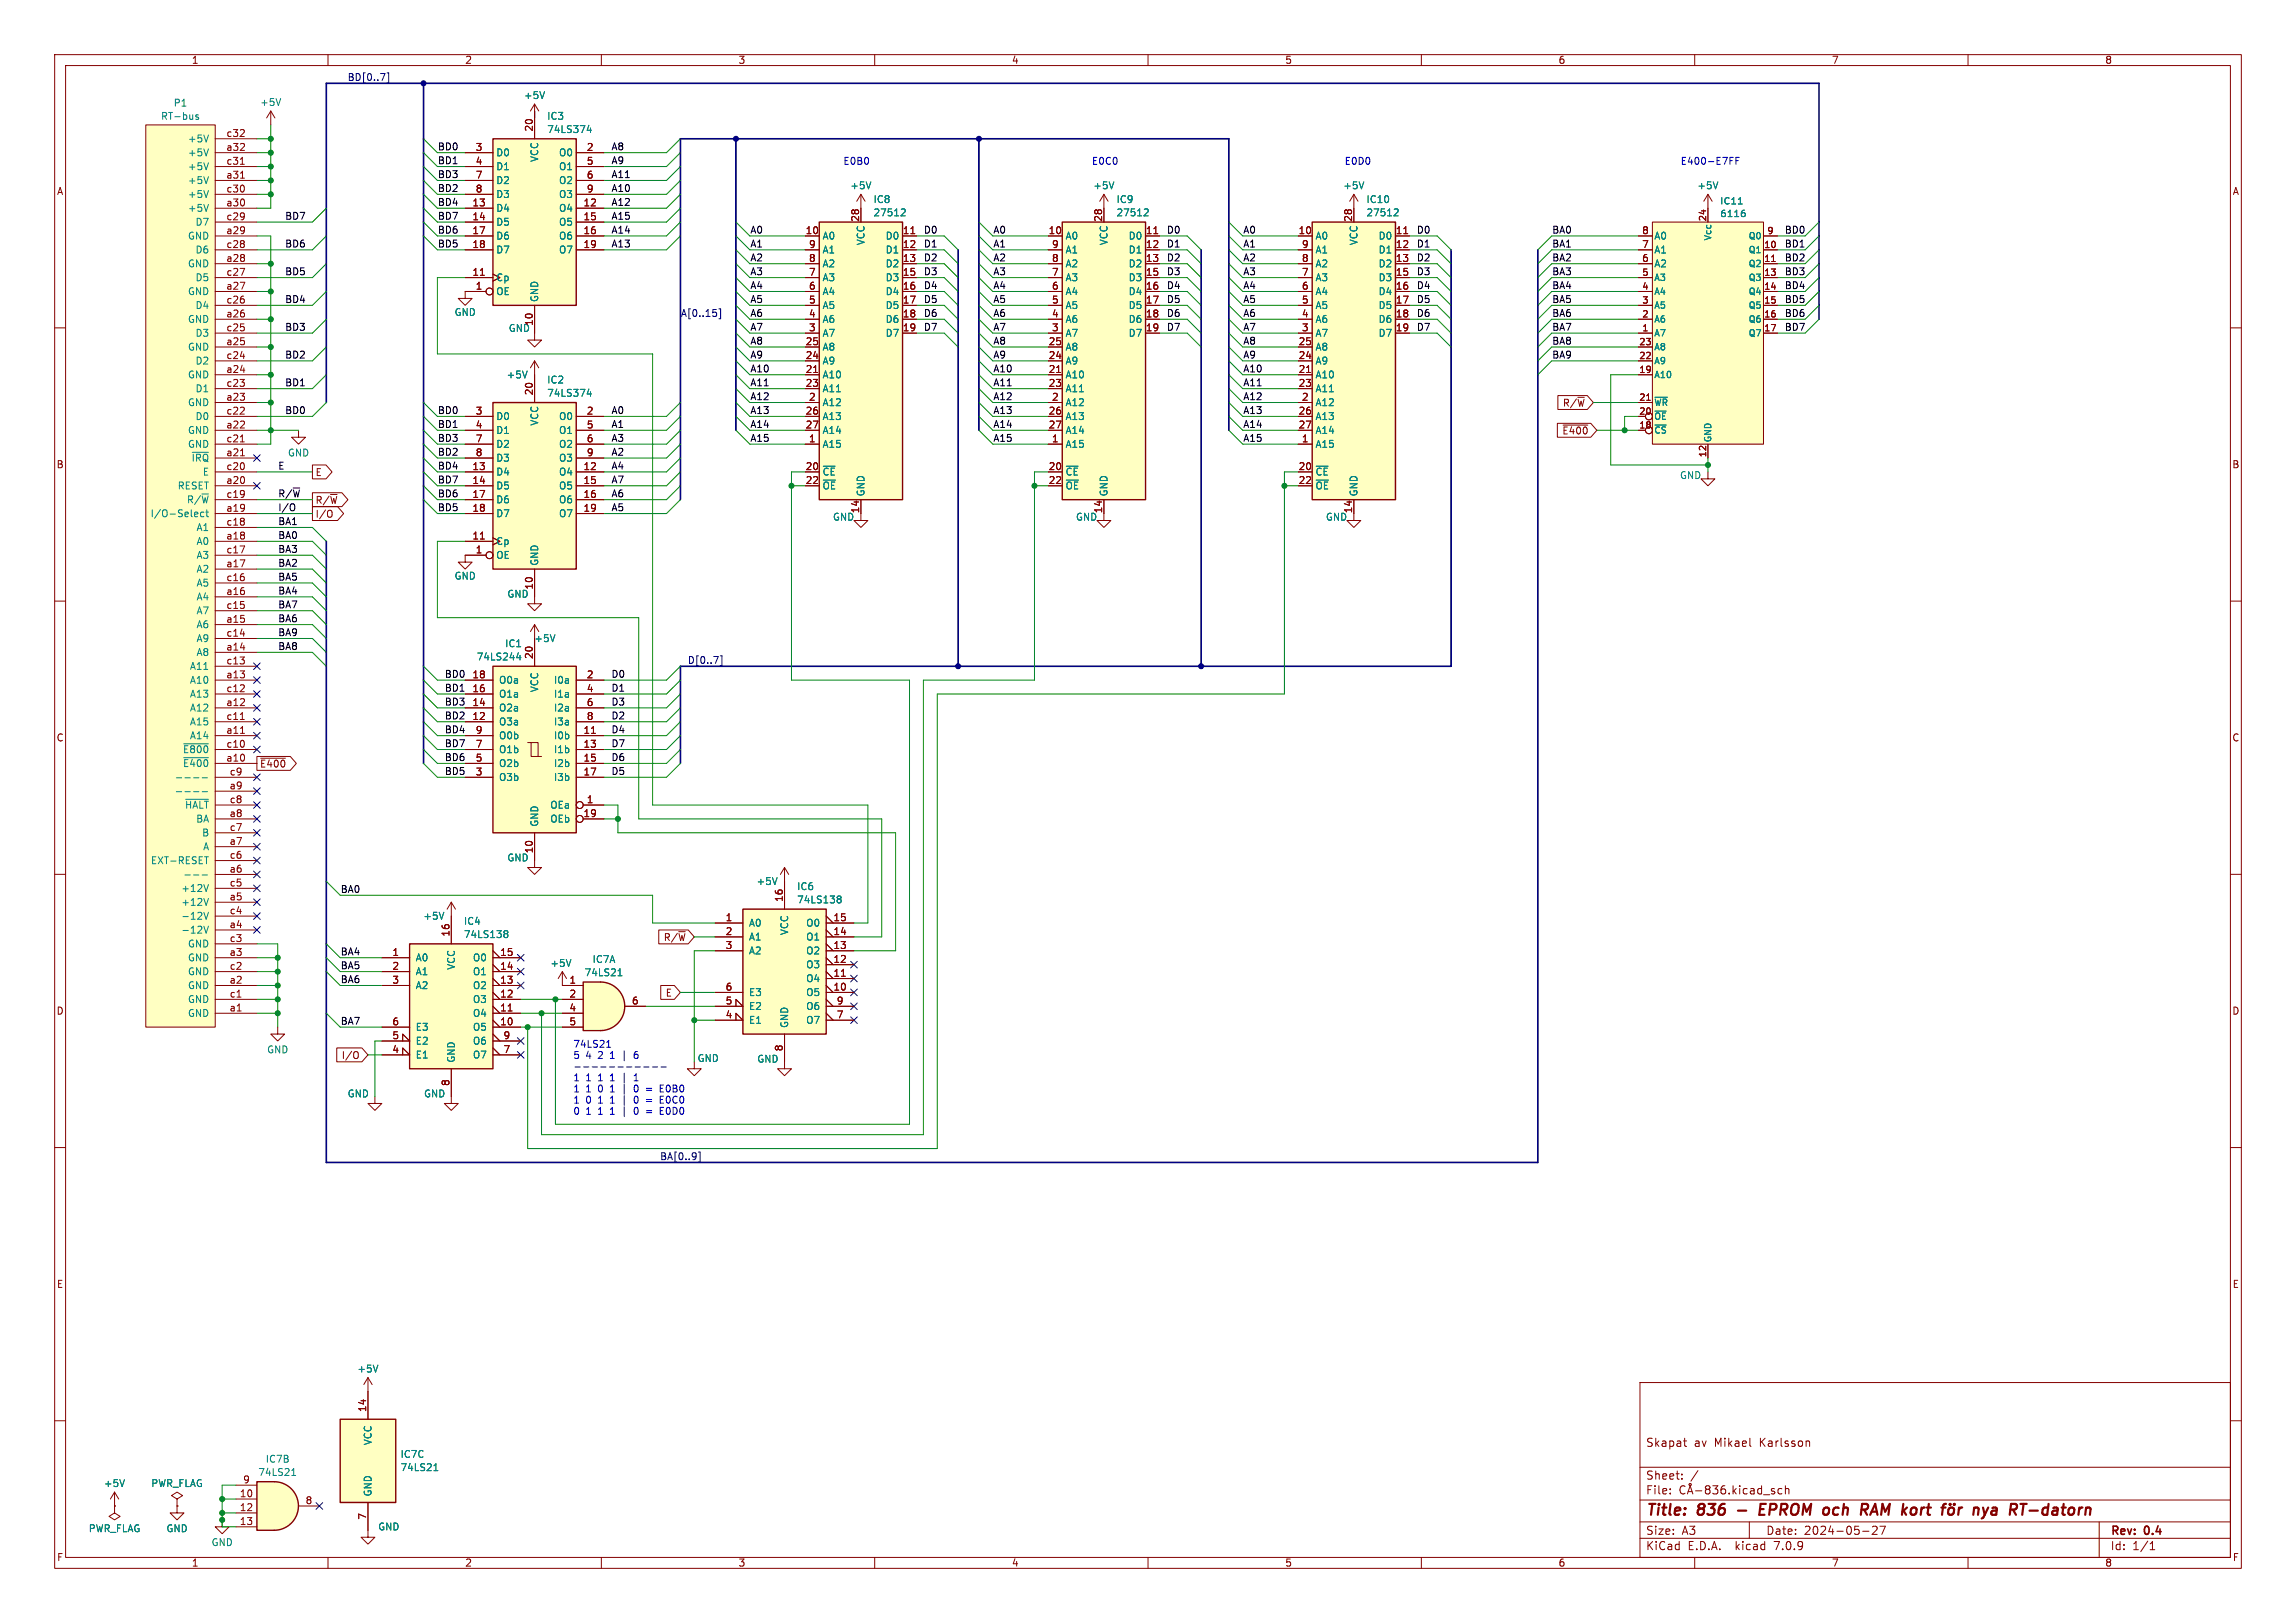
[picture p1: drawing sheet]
<svg xmlns="http://www.w3.org/2000/svg" width="420mm" height="297mm" viewBox="0 0 420 297" stroke-linecap="round" stroke-linejoin="round" font-family="sans-serif">
<defs><g id="words">
<g font-size="2.8" fill="#840000">
<text x="301" y="277.9">Title:</text>
<text x="310.6" y="277.9">836</text>
<text x="323.5" y="277.9">EPROM</text>
<text x="336" y="277.9">och</text>
<text x="343.7" y="277.9">RAM kort</text>
<text x="366.6" y="277.9">nya</text>
<text x="374.1" y="277.9">RT-datorn</text>
</g>
<g font-size="2.1" fill="#840000">
<text x="301" y="265">Skapat</text>
<text x="309.9" y="265">av</text>
<text x="313.7" y="265">Mikael</text>
<text x="322" y="265">Karlsson</text>
<text x="301" y="273.7">File:</text>
<text x="301" y="271">Sheet:</text>
<text x="309.2" y="271">/</text>
<text x="301" y="281.1">Size:</text>
<text x="307.6" y="281.1">A3</text>
<text x="323" y="281.1">Date:</text>
<text x="330" y="281.1">2024-05-27</text>
<text x="386" y="281.3">Rev:</text>
<text x="392.4" y="281.3">0.4</text>
<text x="301" y="283.9">KiCad</text>
<text x="308.7" y="283.9">E.D.A.</text>
<text x="317.6" y="283.9">kicad</text>
<text x="324.8" y="283.9">7.0.9</text>
<text x="386" y="283.9">Id:</text>
<text x="390.1" y="283.9">1/1</text>
</g>
<g font-size="1.8" fill="#840000">
<text x="35" y="11.9">1</text>
<text x="85" y="11.9">2</text>
<text x="135" y="11.9">3</text>
<text x="185" y="11.9">4</text>
<text x="235" y="11.9">5</text>
<text x="285" y="11.9">6</text>
<text x="335" y="11.9">7</text>
<text x="385" y="11.9">8</text>
<text x="41.3" y="27.7">a32</text>
<text x="41.3" y="25.1">c32</text>
<text x="86.9" y="27.7">3</text>
<text x="97.5" y="24.2" transform="rotate(-90 97.5 24.2)">20</text>
<text x="107.2" y="27.7">2</text>
<text x="10.3" y="35.9">A</text>
<text x="41.3" y="32.8">a31</text>
<text x="41.3" y="35.3">c30</text>
<text x="41.3" y="30.2">c31</text>
<text x="86.9" y="30.2">4</text>
<text x="86.9" y="32.8">7</text>
<text x="86.9" y="35.3">8</text>
<text x="107.2" y="30.2">5</text>
<text x="107.2" y="32.8">6</text>
<text x="107.2" y="35.3">9</text>
<text x="408.3" y="35.9">A</text>
<text x="41.3" y="37.8">a30</text>
<text x="41.3" y="40.4">c29</text>
<text x="86.3" y="37.8">13</text>
<text x="86.3" y="40.4">14</text>
<text x="106.6" y="37.8">12</text>
<text x="106.6" y="40.4">15</text>
<text x="157.2" y="40.7" transform="rotate(-90 157.2 40.7)">28</text>
<text x="201.7" y="40.7" transform="rotate(-90 201.7 40.7)">28</text>
<text x="247.4" y="40.7" transform="rotate(-90 247.4 40.7)">28</text>
<text x="41.3" y="42.9">a29</text>
<text x="41.3" y="45.5">c28</text>
<text x="86.3" y="42.9">17</text>
<text x="86.3" y="45.5">18</text>
<text x="106.6" y="42.9">16</text>
<text x="106.6" y="45.5">19</text>
<text x="147.3" y="42.9">10</text>
<text x="147.9" y="45.5">9</text>
<text x="165.1" y="42.9">11</text>
<text x="165.1" y="45.5">12</text>
<text x="191.7" y="42.9">10</text>
<text x="192.3" y="45.5">9</text>
<text x="209.5" y="42.9">11</text>
<text x="209.5" y="45.5">12</text>
<text x="237.4" y="42.9">10</text>
<text x="238.1" y="45.5">9</text>
<text x="255.2" y="42.9">11</text>
<text x="255.2" y="45.5">12</text>
<text x="300.3" y="45.5">7</text>
<text x="300.3" y="42.9">8</text>
<text x="41.3" y="53.1">a27</text>
<text x="41.3" y="48">a28</text>
<text x="41.3" y="50.5">c27</text>
<text x="86.3" y="50.5">11</text>
<text x="86.9" y="53.1">1</text>
<text x="147.9" y="53.1">6</text>
<text x="147.9" y="50.5">7</text>
<text x="147.9" y="48">8</text>
<text x="165.1" y="48">13</text>
<text x="165.1" y="50.5">15</text>
<text x="165.1" y="53.1">16</text>
<text x="192.3" y="53.1">6</text>
<text x="192.3" y="50.5">7</text>
<text x="192.3" y="48">8</text>
<text x="209.5" y="48">13</text>
<text x="209.5" y="50.5">15</text>
<text x="209.5" y="53.1">16</text>
<text x="238.1" y="53.1">6</text>
<text x="238.1" y="50.5">7</text>
<text x="238.1" y="48">8</text>
<text x="255.2" y="48">13</text>
<text x="255.2" y="50.5">15</text>
<text x="255.2" y="53.1">16</text>
<text x="300.3" y="48">6</text>
<text x="41.3" y="58.2">a26</text>
<text x="41.3" y="55.6">c26</text>
<text x="97.5" y="59.7" transform="rotate(-90 97.5 59.7)">10</text>
<text x="147.9" y="58.2">4</text>
<text x="147.9" y="55.6">5</text>
<text x="165.1" y="55.6">17</text>
<text x="165.1" y="58.2">18</text>
<text x="192.3" y="58.2">4</text>
<text x="192.3" y="55.6">5</text>
<text x="209.5" y="55.6">17</text>
<text x="209.5" y="58.2">18</text>
<text x="238.1" y="58.2">4</text>
<text x="238.1" y="55.6">5</text>
<text x="255.2" y="55.6">17</text>
<text x="255.2" y="58.2">18</text>
<text x="41.3" y="63.2">a25</text>
<text x="41.3" y="65.8">c24</text>
<text x="41.3" y="60.7">c25</text>
<text x="147.3" y="65.8">24</text>
<text x="147.3" y="63.2">25</text>
<text x="147.9" y="60.7">3</text>
<text x="165.1" y="60.7">19</text>
<text x="191.7" y="65.8">24</text>
<text x="191.7" y="63.2">25</text>
<text x="192.3" y="60.7">3</text>
<text x="209.5" y="60.7">19</text>
<text x="237.4" y="65.8">24</text>
<text x="237.4" y="63.2">25</text>
<text x="238.1" y="60.7">3</text>
<text x="255.2" y="60.7">19</text>
<text x="41.3" y="68.3">a24</text>
<text x="41.3" y="70.9">c23</text>
<text x="147.3" y="68.3">21</text>
<text x="147.3" y="70.9">23</text>
<text x="191.7" y="68.3">21</text>
<text x="191.7" y="70.9">23</text>
<text x="237.4" y="68.3">21</text>
<text x="237.4" y="70.9">23</text>
<text x="41.3" y="73.4">a23</text>
<text x="41.3" y="75.9">c22</text>
<text x="86.9" y="75.9">3</text>
<text x="97.5" y="72.4" transform="rotate(-90 97.5 72.4)">20</text>
<text x="107.2" y="75.9">2</text>
<text x="147.3" y="75.9">26</text>
<text x="147.9" y="73.4">2</text>
<text x="191.7" y="75.9">26</text>
<text x="192.3" y="73.4">2</text>
<text x="237.4" y="75.9">26</text>
<text x="238.1" y="73.4">2</text>
<text x="285.8" y="74.6">R/~{W}</text>
<text x="41.3" y="83.6">a21</text>
<text x="41.3" y="78.5">a22</text>
<text x="41.3" y="81">c21</text>
<text x="86.9" y="78.5">4</text>
<text x="86.9" y="81">7</text>
<text x="86.9" y="83.6">8</text>
<text x="107.2" y="78.5">5</text>
<text x="107.2" y="81">6</text>
<text x="107.2" y="83.6">9</text>
<text x="147.3" y="78.5">27</text>
<text x="147.9" y="81">1</text>
<text x="191.7" y="78.5">27</text>
<text x="192.3" y="81">1</text>
<text x="237.4" y="78.5">27</text>
<text x="238.1" y="81">1</text>
<text x="285.7" y="79.7">~{E400}</text>
<text x="10.3" y="85.9">B</text>
<text x="41.3" y="88.6">a20</text>
<text x="41.3" y="86.1">c20</text>
<text x="57.6" y="87.3">E</text>
<text x="86.3" y="86.1">13</text>
<text x="86.3" y="88.6">14</text>
<text x="106.6" y="86.1">12</text>
<text x="106.6" y="88.6">15</text>
<text x="147.3" y="86.1">20</text>
<text x="147.3" y="88.6">22</text>
<text x="191.7" y="86.1">20</text>
<text x="191.7" y="88.6">22</text>
<text x="237.4" y="86.1">20</text>
<text x="237.4" y="88.6">22</text>
<text x="408.2" y="85.9">B</text>
<text x="41.3" y="93.7">a19</text>
<text x="41.3" y="91.2">c19</text>
<text x="57.6" y="92.4">R/~{W}</text>
<text x="57.6" y="94.9">I/O</text>
<text x="86.3" y="91.2">17</text>
<text x="86.3" y="93.7">18</text>
<text x="106.6" y="91.2">16</text>
<text x="106.6" y="93.7">19</text>
<text x="157.2" y="94" transform="rotate(-90 157.2 94)">14</text>
<text x="201.7" y="94" transform="rotate(-90 201.7 94)">14</text>
<text x="41.3" y="98.8">a18</text>
<text x="41.3" y="101.3">c17</text>
<text x="41.3" y="96.3">c18</text>
<text x="86.3" y="98.8">11</text>
<text x="86.9" y="101.3">1</text>
<text x="41.3" y="103.9">a17</text>
<text x="41.3" y="106.4">c16</text>
<text x="97.5" y="108" transform="rotate(-90 97.5 108)">10</text>
<text x="41.3" y="109">a16</text>
<text x="41.3" y="111.5">c15</text>
<text x="41.3" y="119.1">a14</text>
<text x="41.3" y="114">a15</text>
<text x="41.3" y="116.6">c14</text>
<text x="41.3" y="124.2">a13</text>
<text x="41.3" y="121.7">c13</text>
<text x="86.3" y="124.2">18</text>
<text x="97.5" y="120.7" transform="rotate(-90 97.5 120.7)">20</text>
<text x="107.2" y="124.2">2</text>
<text x="41.3" y="129.3">a12</text>
<text x="41.3" y="131.8">c11</text>
<text x="41.3" y="126.7">c12</text>
<text x="86.3" y="131.8">12</text>
<text x="86.3" y="129.3">14</text>
<text x="86.3" y="126.7">16</text>
<text x="107.2" y="126.7">4</text>
<text x="107.2" y="129.3">6</text>
<text x="107.2" y="131.8">8</text>
<text x="10.3" y="135.9">C</text>
<text x="41.3" y="134.4">a11</text>
<text x="41.3" y="136.9">c10</text>
<text x="86.9" y="136.9">7</text>
<text x="86.9" y="134.4">9</text>
<text x="106.6" y="134.4">11</text>
<text x="106.6" y="136.9">13</text>
<text x="408.2" y="135.9">C</text>
<text x="41.3" y="139.4">a10</text>
<text x="41.9" y="142">c9</text>
<text x="47.5" y="140.7">~{E400}</text>
<text x="86.9" y="142">3</text>
<text x="86.9" y="139.4">5</text>
<text x="106.6" y="139.4">15</text>
<text x="106.6" y="142">17</text>
<text x="41.9" y="149.6">a8</text>
<text x="41.9" y="144.5">a9</text>
<text x="41.9" y="147.1">c8</text>
<text x="106.6" y="149.6">19</text>
<text x="107.2" y="147.1">1</text>
<text x="41.9" y="154.7">a7</text>
<text x="41.9" y="152.1">c7</text>
<text x="41.9" y="159.8">a6</text>
<text x="41.9" y="157.2">c6</text>
<text x="41.9" y="164.8">a5</text>
<text x="41.9" y="167.4">c4</text>
<text x="41.9" y="162.3">c5</text>
<text x="143.3" y="165.1" transform="rotate(-90 143.3 165.1)">16</text>
<text x="41.9" y="169.9">a4</text>
<text x="41.9" y="172.5">c3</text>
<text x="82.3" y="171.5" transform="rotate(-90 82.3 171.5)">16</text>
<text x="121.3" y="172.4">R/~{W}</text>
<text x="132.6" y="168.7">1</text>
<text x="132.6" y="171.2">2</text>
<text x="132.6" y="173.7">3</text>
<text x="152.4" y="173.7">13</text>
<text x="152.4" y="171.2">14</text>
<text x="152.4" y="168.7">15</text>
<text x="41.9" y="175">a3</text>
<text x="41.9" y="177.5">c2</text>
<text x="71.7" y="175">1</text>
<text x="71.7" y="177.5">2</text>
<text x="91.4" y="177.5">14</text>
<text x="91.4" y="175">15</text>
<text x="152.4" y="178.8">11</text>
<text x="152.4" y="176.3">12</text>
<text x="10.3" y="185.9">D</text>
<text x="41.9" y="185.2">a1</text>
<text x="41.9" y="180.1">a2</text>
<text x="41.9" y="182.6">c1</text>
<text x="71.7" y="180.1">3</text>
<text x="91.4" y="185.2">11</text>
<text x="91.4" y="182.6">12</text>
<text x="91.4" y="180.1">13</text>
<text x="104.1" y="180.1">1</text>
<text x="104.1" y="182.6">2</text>
<text x="104.1" y="185.2">4</text>
<text x="115.5" y="183.9">6</text>
<text x="121.7" y="182.6">E</text>
<text x="132.6" y="183.9">5</text>
<text x="132.6" y="181.4">6</text>
<text x="152.4" y="181.4">10</text>
<text x="153" y="183.9">9</text>
<text x="408.2" y="185.9">D</text>
<text x="71.7" y="190.2">5</text>
<text x="71.7" y="187.7">6</text>
<text x="91.4" y="187.7">10</text>
<text x="92" y="190.2">9</text>
<text x="104.1" y="187.7">5</text>
<text x="132.6" y="186.4">4</text>
<text x="153" y="186.4">7</text>
<text x="62.4" y="194">I/O</text>
<text x="71.7" y="192.8">4</text>
<text x="92" y="192.8">7</text>
<text x="143.3" y="192.5" transform="rotate(-90 143.3 192.5)">8</text>
<text x="82.3" y="198.8" transform="rotate(-90 82.3 198.8)">8</text>
<text x="10.3" y="235.9">E</text>
<text x="408.3" y="235.9">E</text>
<text x="67.1" y="258.5" transform="rotate(-90 67.1 258.5)">14</text>
<text x="43.8" y="274.1">10</text>
<text x="44.4" y="271.5">9</text>
<text x="55.8" y="275.3">8</text>
<text x="43.8" y="276.6">12</text>
<text x="43.8" y="279.1">13</text>
<text x="67.1" y="278.2" transform="rotate(-90 67.1 278.2)">7</text>
<text x="10.3" y="285.9">F</text>
<text x="35" y="286.9">1</text>
<text x="85" y="286.9">2</text>
<text x="135" y="286.9">3</text>
<text x="185" y="286.9">4</text>
<text x="235" y="286.9">5</text>
<text x="285" y="286.9">6</text>
<text x="335" y="286.9">7</text>
<text x="385" y="286.9">8</text>
<text x="408.3" y="285.9">F</text>
</g>
<g font-size="1.8" fill="#000084">
<text x="63.5" y="14.9">BD[0..7]</text>
<text x="124.5" y="58.1">A[0..15]</text>
<text x="125.7" y="121.6">D[0..7]</text>
<text x="120.6" y="212.4">BA[0..9]</text>
</g>
<g font-size="1.8" fill="#008484">
<text x="29.4" y="22.1">RT-bus</text>
<text x="31.7" y="19.7">P1</text>
<text x="47.5" y="19.6">+5V</text>
<text x="95.8" y="18.3">+5V</text>
<text x="100" y="22.1">IC3</text>
<text x="34.3" y="28.8">+5V</text>
<text x="34.3" y="26.3">+5V</text>
<text x="90.7" y="28.8">D0</text>
<text x="98.7" y="29.7" transform="rotate(-90 98.7 29.7)">VCC</text>
<text x="100" y="24.5">74LS374</text>
<text x="102.2" y="28.8">O0</text>
<text x="34.3" y="33.9">+5V</text>
<text x="34.3" y="31.3">+5V</text>
<text x="90.7" y="31.3">D1</text>
<text x="90.7" y="33.9">D2</text>
<text x="102.2" y="31.3">O1</text>
<text x="102.2" y="33.9">O2</text>
<text x="155.4" y="34.8">+5V</text>
<text x="199.9" y="34.8">+5V</text>
<text x="245.6" y="34.8">+5V</text>
<text x="310.4" y="34.8">+5V</text>
<text x="34.3" y="39">+5V</text>
<text x="34.3" y="36.4">+5V</text>
<text x="35.7" y="41.5">D7</text>
<text x="90.7" y="39">D4</text>
<text x="90.7" y="41.5">D5</text>
<text x="90.7" y="36.4">D3</text>
<text x="102.2" y="39">O4</text>
<text x="102.2" y="41.5">O5</text>
<text x="102.2" y="36.4">O3</text>
<text x="159.7" y="37.4">IC8</text>
<text x="159.7" y="39.8">27512</text>
<text x="204.1" y="37.4">IC9</text>
<text x="204.1" y="39.8">27512</text>
<text x="249.9" y="37.4">IC10</text>
<text x="249.9" y="39.8">27512</text>
<text x="34.3" y="44">GND</text>
<text x="35.7" y="46.6">D6</text>
<text x="90.7" y="44">D6</text>
<text x="90.7" y="46.6">D7</text>
<text x="102.2" y="44">O6</text>
<text x="102.2" y="46.6">O7</text>
<text x="150.4" y="44">A0</text>
<text x="150.4" y="46.6">A1</text>
<text x="158.3" y="45" transform="rotate(-90 158.3 45)">VCC</text>
<text x="161.9" y="44">D0</text>
<text x="161.9" y="46.6">D1</text>
<text x="194.8" y="44">A0</text>
<text x="194.8" y="46.6">A1</text>
<text x="202.8" y="45" transform="rotate(-90 202.8 45)">VCC</text>
<text x="206.4" y="44">D0</text>
<text x="206.4" y="46.6">D1</text>
<text x="240.5" y="44">A0</text>
<text x="240.5" y="46.6">A1</text>
<text x="248.5" y="45" transform="rotate(-90 248.5 45)">VCC</text>
<text x="252.1" y="44">D0</text>
<text x="252.1" y="46.6">D1</text>
<text x="302.5" y="46.6">A1</text>
<text x="302.5" y="44">A0</text>
<text x="34.3" y="49.1">GND</text>
<text x="35.7" y="51.7">D5</text>
<text x="90.7" y="51.7">Cp</text>
<text x="150.4" y="51.7">A3</text>
<text x="150.4" y="49.1">A2</text>
<text x="161.9" y="49.1">D2</text>
<text x="161.9" y="51.7">D3</text>
<text x="194.8" y="51.7">A3</text>
<text x="194.8" y="49.1">A2</text>
<text x="206.4" y="49.1">D2</text>
<text x="206.4" y="51.7">D3</text>
<text x="240.5" y="51.7">A3</text>
<text x="240.5" y="49.1">A2</text>
<text x="252.1" y="49.1">D2</text>
<text x="252.1" y="51.7">D3</text>
<text x="302.5" y="49.1">A2</text>
<text x="34.3" y="59.3">GND</text>
<text x="34.3" y="54.2">GND</text>
<text x="35.7" y="56.7">D4</text>
<text x="83.1" y="58">GND</text>
<text x="90.7" y="54.2">OE</text>
<text x="98.7" y="55.4" transform="rotate(-90 98.7 55.4)">GND</text>
<text x="150.4" y="59.3">A6</text>
<text x="150.4" y="56.7">A5</text>
<text x="150.4" y="54.2">A4</text>
<text x="161.9" y="54.2">D4</text>
<text x="161.9" y="56.7">D5</text>
<text x="161.9" y="59.3">D6</text>
<text x="194.8" y="59.3">A6</text>
<text x="194.8" y="56.7">A5</text>
<text x="194.8" y="54.2">A4</text>
<text x="206.4" y="54.2">D4</text>
<text x="206.4" y="56.7">D5</text>
<text x="206.4" y="59.3">D6</text>
<text x="240.5" y="59.3">A6</text>
<text x="240.5" y="56.7">A5</text>
<text x="240.5" y="54.2">A4</text>
<text x="252.1" y="54.2">D4</text>
<text x="252.1" y="56.7">D5</text>
<text x="252.1" y="59.3">D6</text>
<text x="34.3" y="64.4">GND</text>
<text x="35.7" y="61.8">D3</text>
<text x="93" y="60.9">GND</text>
<text x="150.4" y="64.4">A8</text>
<text x="150.4" y="61.8">A7</text>
<text x="161.9" y="61.8">D7</text>
<text x="194.8" y="64.4">A8</text>
<text x="194.8" y="61.8">A7</text>
<text x="206.4" y="61.8">D7</text>
<text x="240.5" y="64.4">A8</text>
<text x="240.5" y="61.8">A7</text>
<text x="252.1" y="61.8">D7</text>
<text x="34.3" y="69.4">GND</text>
<text x="35.7" y="72">D1</text>
<text x="35.7" y="66.9">D2</text>
<text x="92.6" y="69.4">+5V</text>
<text x="100" y="70.4">IC2</text>
<text x="150.4" y="69.4">A10</text>
<text x="150.4" y="72">A11</text>
<text x="150.4" y="66.9">A9</text>
<text x="194.8" y="69.4">A10</text>
<text x="194.8" y="72">A11</text>
<text x="194.8" y="66.9">A9</text>
<text x="240.5" y="69.4">A10</text>
<text x="240.5" y="72">A11</text>
<text x="240.5" y="66.9">A9</text>
<text x="34.3" y="74.5">GND</text>
<text x="35.7" y="77.1">D0</text>
<text x="90.7" y="77.1">D0</text>
<text x="98.7" y="78" transform="rotate(-90 98.7 78)">VCC</text>
<text x="100" y="72.8">74LS374</text>
<text x="102.2" y="77.1">O0</text>
<text x="150.4" y="74.5">A12</text>
<text x="150.4" y="77.1">A13</text>
<text x="194.8" y="74.5">A12</text>
<text x="194.8" y="77.1">A13</text>
<text x="240.5" y="74.5">A12</text>
<text x="240.5" y="77.1">A13</text>
<text x="34.3" y="79.6">GND</text>
<text x="34.3" y="82.1">GND</text>
<text x="52.6" y="83.7">GND</text>
<text x="90.7" y="79.6">D1</text>
<text x="90.7" y="82.1">D2</text>
<text x="102.2" y="79.6">O1</text>
<text x="102.2" y="82.1">O2</text>
<text x="150.4" y="82.1">A15</text>
<text x="150.4" y="79.6">A14</text>
<text x="194.8" y="82.1">A15</text>
<text x="194.8" y="79.6">A14</text>
<text x="240.5" y="82.1">A15</text>
<text x="240.5" y="79.6">A14</text>
<text x="32.4" y="89.8">RESET</text>
<text x="34.9" y="84.7">~{IRQ}</text>
<text x="37" y="87.2">E</text>
<text x="90.7" y="87.2">D4</text>
<text x="90.7" y="89.8">D5</text>
<text x="90.7" y="84.7">D3</text>
<text x="102.2" y="87.2">O4</text>
<text x="102.2" y="89.8">O5</text>
<text x="102.2" y="84.7">O3</text>
<text x="150.4" y="87.2">~{CE}</text>
<text x="150.4" y="89.8">~{OE}</text>
<text x="194.8" y="87.2">~{CE}</text>
<text x="194.8" y="89.8">~{OE}</text>
<text x="240.5" y="87.2">~{CE}</text>
<text x="240.5" y="89.8">~{OE}</text>
<text x="307.2" y="87.9">GND</text>
<text x="27.4" y="94.8">I/O-Select</text>
<text x="34.1" y="92.3">R/~{W}</text>
<text x="90.7" y="92.3">D6</text>
<text x="90.7" y="94.8">D7</text>
<text x="102.2" y="92.3">O6</text>
<text x="102.2" y="94.8">O7</text>
<text x="152.3" y="95.5">GND</text>
<text x="158.3" y="90.9" transform="rotate(-90 158.3 90.9)">GND</text>
<text x="196.7" y="95.5">GND</text>
<text x="202.8" y="90.9" transform="rotate(-90 202.8 90.9)">GND</text>
<text x="242.4" y="95.5">GND</text>
<text x="247.4" y="94" transform="rotate(-90 247.4 94)">14</text>
<text x="248.5" y="90.9" transform="rotate(-90 248.5 90.9)">GND</text>
<text x="35.9" y="99.9">A0</text>
<text x="35.9" y="97.4">A1</text>
<text x="90.7" y="99.9">Cp</text>
<text x="35.9" y="105">A2</text>
<text x="35.9" y="107.5">A5</text>
<text x="35.9" y="102.5">A3</text>
<text x="83.1" y="106.3">GND</text>
<text x="90.7" y="102.5">OE</text>
<text x="98.7" y="103.6" transform="rotate(-90 98.7 103.6)">GND</text>
<text x="35.9" y="110.1">A4</text>
<text x="35.9" y="112.6">A7</text>
<text x="92.7" y="109.6">GND</text>
<text x="35.9" y="115.2">A6</text>
<text x="35.9" y="117.7">A9</text>
<text x="92.3" y="118.6">IC1</text>
<text x="97.7" y="117.7">+5V</text>
<text x="34.6" y="125.3">A10</text>
<text x="34.6" y="122.8">A11</text>
<text x="35.9" y="120.2">A8</text>
<text x="87.1" y="121.1">74LS244</text>
<text x="91.2" y="125.3">O0a</text>
<text x="101.2" y="125.3">I0a</text>
<text x="34.6" y="130.4">A12</text>
<text x="34.6" y="127.9">A13</text>
<text x="91.2" y="130.4">O2a</text>
<text x="91.2" y="127.9">O1a</text>
<text x="98.7" y="126.8" transform="rotate(-90 98.7 126.8)">VCC</text>
<text x="101.2" y="127.9">I1a</text>
<text x="101.2" y="130.4">I2a</text>
<text x="34.6" y="135.5">A14</text>
<text x="34.6" y="132.9">A15</text>
<text x="91.2" y="132.9">O3a</text>
<text x="91.2" y="135.5">O0b</text>
<text x="101.2" y="135.5">I0b</text>
<text x="101.2" y="132.9">I3a</text>
<text x="33.4" y="140.6">~{E400}</text>
<text x="33.4" y="138">~{E800}</text>
<text x="91.2" y="143.1">O3b</text>
<text x="91.2" y="140.6">O2b</text>
<text x="91.2" y="138">O1b</text>
<text x="101.2" y="138">I1b</text>
<text x="101.2" y="140.6">I2b</text>
<text x="101.2" y="143.1">I3b</text>
<text x="33.7" y="148.2">~{HALT}</text>
<text x="100.6" y="148.2">OEa</text>
<text x="35.8" y="150.7">BA</text>
<text x="36.9" y="153.3">B</text>
<text x="37.1" y="155.8">A</text>
<text x="98.7" y="151.4" transform="rotate(-90 98.7 151.4)">GND</text>
<text x="100.6" y="150.7">OEb</text>
<text x="27.5" y="158.3">EXT-RESET</text>
<text x="92.7" y="157.8">GND</text>
<text x="97.5" y="156.3" transform="rotate(-90 97.5 156.3)">10</text>
<text x="33.1" y="166">+12V</text>
<text x="33.1" y="163.4">+12V</text>
<text x="138.3" y="162.2">+5V</text>
<text x="145.7" y="163.1">IC6</text>
<text x="145.7" y="165.5">74LS138</text>
<text x="33.1" y="171">-12V</text>
<text x="33.1" y="168.5">-12V</text>
<text x="34.3" y="173.6">GND</text>
<text x="77.3" y="168.5">+5V</text>
<text x="84.8" y="169.4">IC4</text>
<text x="84.8" y="171.9">74LS138</text>
<text x="136.9" y="169.8">A0</text>
<text x="136.9" y="172.3">A1</text>
<text x="144.4" y="171.2" transform="rotate(-90 144.4 171.2)">VCC</text>
<text x="147.4" y="172.3">O1</text>
<text x="147.4" y="169.8">O0</text>
<text x="34.3" y="176.1">GND</text>
<text x="34.3" y="178.7">GND</text>
<text x="75.9" y="176.1">A0</text>
<text x="75.9" y="178.7">A1</text>
<text x="83.4" y="177.6" transform="rotate(-90 83.4 177.6)">VCC</text>
<text x="86.4" y="178.7">O1</text>
<text x="86.4" y="176.1">O0</text>
<text x="100.6" y="177.1">+5V</text>
<text x="106.8" y="178.8">74LS21</text>
<text x="108.3" y="176.4">IC7A</text>
<text x="136.9" y="174.9">A2</text>
<text x="147.4" y="179.9">O4</text>
<text x="147.4" y="177.4">O3</text>
<text x="147.4" y="174.9">O2</text>
<text x="34.3" y="181.2">GND</text>
<text x="34.3" y="183.7">GND</text>
<text x="75.9" y="181.2">A2</text>
<text x="86.4" y="183.7">O3</text>
<text x="86.4" y="181.2">O2</text>
<text x="136.9" y="185">E2</text>
<text x="136.9" y="182.5">E3</text>
<text x="147.4" y="182.5">O5</text>
<text x="147.4" y="185">O6</text>
<text x="34.3" y="186.3">GND</text>
<text x="75.9" y="191.4">E2</text>
<text x="75.9" y="188.8">E3</text>
<text x="86.4" y="188.8">O5</text>
<text x="86.4" y="186.3">O4</text>
<text x="86.4" y="191.4">O6</text>
<text x="136.9" y="187.6">E1</text>
<text x="144.4" y="188.2" transform="rotate(-90 144.4 188.2)">GND</text>
<text x="147.4" y="187.6">O7</text>
<text x="48.8" y="193">GND</text>
<text x="75.9" y="193.9">E1</text>
<text x="83.4" y="194.6" transform="rotate(-90 83.4 194.6)">GND</text>
<text x="86.4" y="193.9">O7</text>
<text x="127.5" y="194.5">GND</text>
<text x="138.4" y="194.7">GND</text>
<text x="63.5" y="201">GND</text>
<text x="77.5" y="201">GND</text>
<text x="65.3" y="251.4">+5V</text>
<text x="48.5" y="267.9">IC7B</text>
<text x="68.2" y="264.6" transform="rotate(-90 68.2 264.6)">VCC</text>
<text x="73.2" y="267">IC7C</text>
<text x="73.2" y="269.4">74LS21</text>
<text x="18.9" y="272.3">+5V</text>
<text x="27.6" y="272.3">PWR_FLAG</text>
<text x="47.2" y="270.3">74LS21</text>
<text x="68.2" y="273.9" transform="rotate(-90 68.2 273.9)">GND</text>
<text x="16.1" y="280.6">PWR_FLAG</text>
<text x="30.3" y="280.6">GND</text>
<text x="69.1" y="280.3">GND</text>
<text x="38.6" y="283.1">GND</text>
</g>
<g font-size="1.8">
<text x="80" y="27.6">BD0</text>
<text x="111.8" y="27.6">A8</text>
<text x="80" y="32.7">BD3</text>
<text x="80" y="35.2">BD2</text>
<text x="80" y="30.1">BD1</text>
<text x="111.8" y="35.2">A10</text>
<text x="111.8" y="30.1">A9</text>
<text x="111.8" y="32.7">A11</text>
<text x="52.1" y="40.3">BD7</text>
<text x="80" y="37.7">BD4</text>
<text x="80" y="40.3">BD7</text>
<text x="111.8" y="37.7">A12</text>
<text x="111.8" y="40.3">A15</text>
<text x="52.1" y="45.4">BD6</text>
<text x="80" y="42.8">BD6</text>
<text x="80" y="45.4">BD5</text>
<text x="111.8" y="45.4">A13</text>
<text x="111.8" y="42.8">A14</text>
<text x="137.2" y="42.8">A0</text>
<text x="137.2" y="45.4">A1</text>
<text x="137.2" y="47.9">A2</text>
<text x="168.9" y="42.8">D0</text>
<text x="168.9" y="47.9">D2</text>
<text x="168.9" y="45.4">D1</text>
<text x="181.6" y="45.4">A1</text>
<text x="181.6" y="42.8">A0</text>
<text x="181.6" y="47.9">A2</text>
<text x="213.4" y="42.8">D0</text>
<text x="213.4" y="47.9">D2</text>
<text x="213.4" y="45.4">D1</text>
<text x="227.3" y="47.9">A2</text>
<text x="227.3" y="45.4">A1</text>
<text x="227.3" y="42.8">A0</text>
<text x="259.1" y="42.8">D0</text>
<text x="259.1" y="45.4">D1</text>
<text x="259.1" y="47.9">D2</text>
<text x="283.8" y="45.4">BA1</text>
<text x="283.8" y="42.8">BA0</text>
<text x="283.8" y="47.9">BA2</text>
<text x="326.4" y="47.9">BD2</text>
<text x="326.4" y="45.4">BD1</text>
<text x="326.4" y="42.8">BD0</text>
<text x="52.1" y="50.5">BD5</text>
<text x="137.2" y="53">A4</text>
<text x="137.2" y="50.5">A3</text>
<text x="168.9" y="50.5">D3</text>
<text x="168.9" y="53">D4</text>
<text x="181.6" y="53">A4</text>
<text x="181.6" y="50.5">A3</text>
<text x="213.4" y="50.5">D3</text>
<text x="213.4" y="53">D4</text>
<text x="227.3" y="50.5">A3</text>
<text x="227.3" y="53">A4</text>
<text x="259.1" y="53">D4</text>
<text x="259.1" y="50.5">D3</text>
<text x="283.8" y="53">BA4</text>
<text x="283.8" y="50.5">BA3</text>
<text x="326.4" y="50.5">BD3</text>
<text x="326.4" y="53">BD4</text>
<text x="52.1" y="55.5">BD4</text>
<text x="137.2" y="55.5">A5</text>
<text x="137.2" y="58.1">A6</text>
<text x="168.9" y="55.5">D5</text>
<text x="168.9" y="58.1">D6</text>
<text x="181.6" y="58.1">A6</text>
<text x="181.6" y="55.5">A5</text>
<text x="213.4" y="58.1">D6</text>
<text x="213.4" y="55.5">D5</text>
<text x="227.3" y="58.1">A6</text>
<text x="227.3" y="55.5">A5</text>
<text x="259.1" y="58.1">D6</text>
<text x="259.1" y="55.5">D5</text>
<text x="283.8" y="55.5">BA5</text>
<text x="283.8" y="58.1">BA6</text>
<text x="326.4" y="58.1">BD6</text>
<text x="326.4" y="55.5">BD5</text>
<text x="52.1" y="65.7">BD2</text>
<text x="52.1" y="60.6">BD3</text>
<text x="137.2" y="63.2">A8</text>
<text x="137.2" y="65.7">A9</text>
<text x="137.2" y="60.6">A7</text>
<text x="168.9" y="60.6">D7</text>
<text x="181.6" y="63.2">A8</text>
<text x="181.6" y="60.6">A7</text>
<text x="181.6" y="65.7">A9</text>
<text x="213.4" y="60.6">D7</text>
<text x="227.3" y="63.2">A8</text>
<text x="227.3" y="65.7">A9</text>
<text x="227.3" y="60.6">A7</text>
<text x="259.1" y="60.6">D7</text>
<text x="283.8" y="65.7">BA9</text>
<text x="283.8" y="63.2">BA8</text>
<text x="283.8" y="60.6">BA7</text>
<text x="326.4" y="60.6">BD7</text>
<text x="52.1" y="70.8">BD1</text>
<text x="137.2" y="70.8">A11</text>
<text x="137.2" y="68.2">A10</text>
<text x="181.6" y="70.8">A11</text>
<text x="181.6" y="68.2">A10</text>
<text x="227.3" y="68.2">A10</text>
<text x="227.3" y="70.8">A11</text>
<text x="52.1" y="75.9">BD0</text>
<text x="80" y="75.9">BD0</text>
<text x="111.8" y="75.9">A0</text>
<text x="137.2" y="75.9">A13</text>
<text x="137.2" y="73.3">A12</text>
<text x="181.6" y="73.3">A12</text>
<text x="181.6" y="75.9">A13</text>
<text x="227.3" y="75.9">A13</text>
<text x="227.3" y="73.3">A12</text>
<text x="80" y="83.5">BD2</text>
<text x="80" y="78.4">BD1</text>
<text x="80" y="80.9">BD3</text>
<text x="111.8" y="78.4">A1</text>
<text x="111.8" y="83.5">A2</text>
<text x="111.8" y="80.9">A3</text>
<text x="137.2" y="78.4">A14</text>
<text x="137.2" y="80.9">A15</text>
<text x="181.6" y="80.9">A15</text>
<text x="181.6" y="78.4">A14</text>
<text x="227.3" y="80.9">A15</text>
<text x="227.3" y="78.4">A14</text>
<text x="50.8" y="86">E</text>
<text x="80" y="88.6">BD7</text>
<text x="80" y="86">BD4</text>
<text x="111.8" y="86">A4</text>
<text x="111.8" y="88.6">A7</text>
<text x="50.8" y="91.1">R/~{W}</text>
<text x="50.8" y="93.6">I/O</text>
<text x="80" y="93.6">BD5</text>
<text x="80" y="91.1">BD6</text>
<text x="111.8" y="93.6">A5</text>
<text x="111.8" y="91.1">A6</text>
<text x="50.8" y="96.2">BA1</text>
<text x="50.8" y="98.7">BA0</text>
<text x="50.8" y="101.3">BA3</text>
<text x="50.8" y="106.3">BA5</text>
<text x="50.8" y="103.8">BA2</text>
<text x="50.8" y="108.9">BA4</text>
<text x="50.8" y="111.4">BA7</text>
<text x="50.8" y="114">BA6</text>
<text x="50.8" y="116.5">BA9</text>
<text x="50.8" y="119">BA8</text>
<text x="81.3" y="124.1">BD0</text>
<text x="111.8" y="124.1">D0</text>
<text x="81.3" y="126.7">BD1</text>
<text x="81.3" y="131.7">BD2</text>
<text x="81.3" y="129.2">BD3</text>
<text x="111.8" y="126.7">D1</text>
<text x="111.8" y="131.7">D2</text>
<text x="111.8" y="129.2">D3</text>
<text x="81.3" y="136.8">BD7</text>
<text x="81.3" y="134.3">BD4</text>
<text x="111.8" y="134.3">D4</text>
<text x="111.8" y="136.8">D7</text>
<text x="81.3" y="139.4">BD6</text>
<text x="81.3" y="141.9">BD5</text>
<text x="111.8" y="141.9">D5</text>
<text x="111.8" y="139.4">D6</text>
<text x="62.2" y="163.5">BA0</text>
<text x="62.2" y="177.5">BA5</text>
<text x="62.2" y="180">BA6</text>
<text x="62.2" y="174.9">BA4</text>
<text x="62.2" y="187.6">BA7</text>
</g>
<g font-size="1.8" fill="#0000c2">
<text x="154.2" y="30.2">E0B0</text>
<text x="199.6" y="30.2">E0C0</text>
<text x="245.9" y="30.2">E0D0</text>
<text x="307.3" y="30.2">E400-E7FF</text>
<text x="104.8" y="191.8">74LS21</text>
<text x="104.8" y="193.9">5</text>
<text x="104.8" y="197.9">1</text>
<text x="107.2" y="193.9">4</text>
<text x="107.2" y="197.9">1</text>
<text x="109.5" y="193.9">2</text>
<text x="109.5" y="197.9">1</text>
<text x="111.9" y="193.9">1</text>
<text x="111.9" y="197.9">1</text>
<text x="114.3" y="193.9">|</text>
<text x="114.3" y="197.9">|</text>
<text x="116.7" y="193.9">6</text>
<text x="116.7" y="197.9">1</text>
<text x="104.8" y="200">1</text>
<text x="104.8" y="202">1</text>
<text x="107.2" y="200">1</text>
<text x="107.2" y="202">0</text>
<text x="109.5" y="200">0</text>
<text x="109.5" y="202">1</text>
<text x="111.9" y="200">1</text>
<text x="111.9" y="202">1</text>
<text x="114.3" y="200">|</text>
<text x="114.3" y="202">|</text>
<text x="116.7" y="200">0</text>
<text x="116.7" y="202">0</text>
<text x="121.8" y="200">E0B0</text>
<text x="121.8" y="202">E0C0</text>
<text x="104.8" y="204.1">0</text>
<text x="107.2" y="204.1">1</text>
<text x="109.5" y="204.1">1</text>
<text x="111.9" y="204.1">1</text>
<text x="114.3" y="204.1">|</text>
<text x="116.7" y="204.1">0</text>
<text x="121.8" y="204.1">E0D0</text>
</g>
<g font-size="1.6" fill="#840000">
<text x="312.2" y="40.6" transform="rotate(-90 312.2 40.6)">24</text>
<text x="322.6" y="45.5">10</text>
<text x="323.2" y="42.9">9</text>
<text x="300.3" y="53.1">4</text>
<text x="300.3" y="50.5">5</text>
<text x="322.6" y="48">11</text>
<text x="322.6" y="50.5">13</text>
<text x="322.6" y="53.1">14</text>
<text x="300.3" y="58.2">2</text>
<text x="300.3" y="55.6">3</text>
<text x="322.6" y="55.6">15</text>
<text x="322.6" y="58.2">16</text>
<text x="299.8" y="65.8">22</text>
<text x="299.8" y="63.2">23</text>
<text x="300.3" y="60.7">1</text>
<text x="322.6" y="60.7">17</text>
<text x="299.8" y="68.3">19</text>
<text x="299.8" y="75.9">20</text>
<text x="299.8" y="73.4">21</text>
<text x="299.8" y="78.5">18</text>
<text x="312.2" y="83.8" transform="rotate(-90 312.2 83.8)">12</text>
</g>
<g font-size="1.6" fill="#008484">
<text x="314.6" y="37.6">IC11</text>
<text x="314.6" y="39.9">6116</text>
<text x="313.2" y="44.1" transform="rotate(-90 313.2 44.1)">Vcc</text>
<text x="319.8" y="46.5">Q1</text>
<text x="319.8" y="44">Q0</text>
<text x="302.5" y="51.6">A3</text>
<text x="319.8" y="49.1">Q2</text>
<text x="319.8" y="51.6">Q3</text>
<text x="302.5" y="59.2">A6</text>
<text x="302.5" y="56.7">A5</text>
<text x="302.5" y="54.2">A4</text>
<text x="319.8" y="54.2">Q4</text>
<text x="319.8" y="56.7">Q5</text>
<text x="319.8" y="59.2">Q6</text>
<text x="302.5" y="61.8">A7</text>
<text x="302.5" y="64.3">A8</text>
<text x="319.8" y="61.8">Q7</text>
<text x="302.5" y="69.4">A10</text>
<text x="302.5" y="66.9">A9</text>
<text x="302.5" y="77">~{OE}</text>
<text x="302.5" y="74.5">~{WR}</text>
<text x="302.5" y="79.6">~{CS}</text>
<text x="313.2" y="81" transform="rotate(-90 313.2 81)">GND</text>
</g>
</g></defs>
<g fill="none" stroke="#840000" stroke-width=".18">
<path d="M10 10h400v277h-400zM12 12h396v273h-396zM60 10v2M110 10v2M160 10v2M210 10v2M260 10v2M310 10v2M360 10v2M10 60h2M408 60h2M10 110h2"/>
<path d="M408 110h2M10 160h2M408 160h2M10 210h2M408 210h2M10 260h2M300 253h108v32h-108zM408 260h2M300 278.5h108M300 274.5h108M300 268.5h108M305.5 273.2v.2"/>
<path d="M305.5 272.5v.1M307.7 270.5v.2M307.7 269.8v.1M307.9 263.7h.6M308.2 264.5l.3 .2M308.2 272a.6 .6 0 0 0-.7 0 .6 .6 0 0 0-.2 .7 .56 .56 0 0 0 .3 .6 .56 .56 0 0 0 .6-.1M308.8 273h.7M308.9 271.7l.3 .2M309.2 271.9l-.5 1.5M309.2 271.9l.5 1.5M309.4 271.7l-.2 .2M310.2 272.8h1.1"/>
<path d="M310.6 269.1l-1.3 1.9M312.2 272.5l-.3 .3v.3l.3 .3 .5-.1 .1-.2-.1-.4-.2-.2M312.2 272.5l-.3-.3 .3-.3 .5 .1 .1 .2-.3 .3M312.2 272.5h.3M313.3 271.9h.9l-.5 .6 .5 .1v.6l-.3 .2h-.4l-.2-.2M315.5 271.9a.6 .6 0 0 0-.7 .6v.6l.1 .2 .5 .1 .2-.2 .1-.5-.2-.2h-.4l-.3 .2M316.3 273.2v.2M317 271.9v1.5M317.2 272.8l.4 .6M317.6 272.4l-.6 .6M318.2 271.9v.1M318.2 272.4v1"/>
<path d="M319.6 272.5l-.4-.1-.3 .3v.4l.1 .2h.6M320 278.5v3M320.2 264.6l.1 .1M320.2 272.5h.6l.1 .9M320.9 272.7l-.5 .1a.29 .29 0 0 0-.2 .3 .29 .29 0 0 0 .2 .3l.5-.1M322.2 272.5l-.4-.1-.3 .3v.4l.2 .2h.5M322.2 271.9v1.5M322.6 273.5h1.1M324.6 272.5l-.4-.1-.2 .2 .1 .2 .5 .2v.3h-.6M325.9 272.5l-.4-.1-.3 .3v.4l.2 .2h.5M326.6 272.5l.2-.1 .4 .1v.9M326.6 271.9v1.5"/>
<path d="M330.6 263.7h.2l.2 .2v.8M342.5 279.4l.6-.1 .2 .1 .1 .3-1 1.1h1M343.9 279.3h1l-.7 1.5M384 278.5v6.5M60 285v2M110 285v2M160 285v2M210 285v2M260 285v2M300 281.5h108M310 285v2M340.7 280.2h1.2"/>
<path d="M360 285v2M393.3 283.6h.9M393.3 282.5l.4-.4v1.5"/>
</g>
<g fill="none" stroke="#840000" stroke-width=".4">
<path d="M317.9 276.4h1.5M321.9 276.2h.7M323 275.2h-.9l-.3 2h1M342.4 276.6h.9M343 275.2l-.9 2M358.9 275.9l-.5 .2M361.1 276.1a.49 .49 0 0 1 .8 .1l-.1 1M361.1 275.9l-.1 1.3M362.7 275.9l.3 1.3M363 277.2l-.2 .5-.3 .2M363.7 275.9l-.7 1.3M364.4 276l.2-.1 .6 .1-.1 1.2"/>
<path d="M365.3 276.3l-.7 .1a.4 .4 0 0 0-.4 .4 .4 .4 0 0 0 .3 .4l.7-.1M369 275.6l-.4-.4h-.7l-.3 2M369.6 275.2h1.1M370.2 275.2l-.3 2M371.2 276.4h1.6"/>
</g>
<path d="M50.2 271.1a4.4 4.4 0 0 1 4.4 4.5 4.4 4.4 0 0 1-4.4 4.4z" fill="#ffffc2" stroke="#ffffc2" stroke-width=".18"/>
<path d="M47 271.1h3.2v8.9h-3.2z" fill="#ffffc2"/>
<path d="M90.2 25.4h15.2v30.5h-15.2zM90.2 121.9h15.2v30.5h-15.2zM74.9 172.7h15.3v22.9h-15.3zM62.2 259.7h10.2v15.3h-10.2zM47 271.1h3.2a4.4 4.4 0 0 1 4.4 4.5 4.4 4.4 0 0 1-4.4 4.4h-3.2z" fill="none" stroke="#840000" stroke-width=".25"/>
<g fill="none" stroke="#840000" stroke-width=".18">
<path d="M26.7 22.9h12.7v165.1h-12.7zM39.4 38.1h7.6M39.4 27.9h7.6M39.4 30.5h7.6M39.4 33h7.6M39.4 35.6h7.6M39.4 25.4h7.6M44 30.1h.7M44 32.6h.7M85.1 38.1h5.1M85.1 27.9h5.1M85.1 30.5h5.1"/>
<path d="M85.1 33h5.1M85.1 35.6h5.1M97.8 20.3v5.1M105.4 38.1h5.1M105.4 27.9h5.1M105.4 30.5h5.1M105.4 33h5.1M105.4 35.6h5.1M157.5 35.6l-.8 1.2M157.5 35.6v2.5M157.5 35.6l.7 1.2M201.9 35.6l-.7 1.2"/>
<path d="M201.9 35.6v2.5M201.9 35.6l.8 1.2M247.6 35.6l-.7 1.2M247.6 35.6v2.5M247.6 35.6l.8 1.2M312.4 35.6v5M312.4 35.6l-.7 1.2M312.4 35.6l.8 1.2M39.4 53.3h7.6M39.4 50.8h7.6M39.4 40.6h7.6M39.4 43.2h7.6"/>
<path d="M39.4 45.7h7.6M39.4 48.3h7.6M39.4 55.9h7.6M39.4 58.4h7.6M43.9 49.1h.9l-.6 1.3M85.1 53.3h3.8M85.1 50.8h5.1M85.1 40.6h5.1M85.1 43.2h5.1M85.1 45.7h5.1M87.9 50.4h.7M97.8 55.9v6.3h1.3l-1.3 1.3-1.3-1.3h1.3"/>
<path d="M105.4 40.6h5.1M105.4 43.2h5.1M105.4 45.7h5.1M299.7 53.3h2.6M299.7 50.8h2.6M299.7 43.2h2.6M299.7 45.7h2.6M299.7 48.3h2.6M299.7 55.9h2.6M299.7 58.4h2.6M302.3 40.6h20.3v40.7h-20.3zM322.6 53.3h2.5"/>
<path d="M322.6 50.8h2.5M322.6 43.2h2.5M322.6 45.7h2.5M322.6 48.3h2.5M322.6 55.9h2.5M322.6 58.4h2.5M324.1 47.9h.6M39.4 61h7.6M39.4 68.6h7.6M39.4 73.7h7.6M39.4 66h7.6M39.4 63.5h7.6"/>
<path d="M39.4 78.7h7.6M39.4 76.2h7.6M39.4 71.1h7.6M44 65.2h.8M54.6 78.7v1.3h1.3l-1.3 1.3-1.3-1.3h1.3M97.8 66v2.6M97.8 66l-.8 1.3M97.8 66l.8 1.3M299.7 61h2.6M299.7 68.6h2.6M299.7 73.7h2.6M299.7 66h2.6"/>
<path d="M299.7 63.5h2.6M301.2 73.3h.7M322.6 61h2.5M39.4 99.1h7.6M39.4 94h7.6M39.4 88.9h7.6M39.4 83.8h7.6M39.4 96.5h7.6M39.4 91.4h7.6M39.4 86.4h7.6M39.4 81.3h7.6M43.9 99.9h.9l-.6 1.3"/>
<path d="M44 80.9h.7M44 83.4h.7M201.9 94v1.3h1.3l-1.3 1.2-1.2-1.2h1.2M312.4 86.4v1.2h1.3l-1.3 1.3-1.3-1.3h1.3M312.4 81.3v2.5M39.4 119.4h7.6M39.4 114.3h7.6M39.4 109.2h7.6M39.4 104.1h7.6M39.4 116.8h7.6M39.4 111.8h7.6M39.4 106.7h7.6"/>
<path d="M39.4 101.6h7.6M44 116h.8M85.1 101.6v1.3h1.3l-1.3 1.2-1.3-1.2h1.3M97.8 114.3v7.6M97.8 114.3l-.8 1.3M97.8 114.3l.8 1.3M39.4 134.6h7.6M39.4 132.1h7.6M39.4 137.2h7.6M39.4 129.5h7.6M39.4 139.7h7.6M39.4 127h7.6"/>
<path d="M39.4 124.5h7.6M39.4 121.9h7.6M44 131.7h.7M44 134.2h.7M85.1 134.6h5.1M85.1 132.1h5.1M85.1 137.2h5.1M85.1 129.5h5.1M85.1 139.7h5.1M85.1 127h5.1M85.1 124.5h5.1M96.5 135.9h.7v2.5h1.9"/>
<path d="M97.2 135.9h1.2v2.5M105.4 134.6h5.1M105.4 132.1h5.1M105.4 137.2h5.1M105.4 129.5h5.1M105.4 139.7h5.1M105.4 127h5.1M105.4 124.5h5.1M108.2 134.2h.7M39.4 147.3h7.6M39.4 142.2h7.6M39.4 149.9h7.6"/>
<path d="M39.4 154.9h7.6M39.4 144.8h7.6M39.4 157.5h7.6M39.4 152.4h7.6M85.1 142.2h5.1M97.8 152.4v5.1M105.4 142.2h5.1M106.7 147.3h3.8M106.7 149.9h3.8M39.4 175.3h7.6M39.4 177.8h7.6M39.4 170.2h7.6"/>
<path d="M39.4 165.1h7.6M39.4 160h7.6M39.4 172.7h7.6M39.4 167.6h7.6M39.4 162.6h7.6M69.8 175.3h5.1M69.8 177.8h5.1M82.5 167.6v5.1M90.2 175.3h5M90.2 179.1l1.2 1.2M90.2 177.8h5M90.2 176.5l1.2 1.3"/>
<path d="M90.2 174l1.2 1.3M102.9 177.8l-.8 1.3M102.9 177.8v2.5M102.9 177.8l.7 1.3M39.4 185.4h7.6M39.4 182.9h7.6M39.4 180.3h7.6M43.4 182.5h.7M69.8 193h5.1l-1.2-1.2v1.2M69.8 190.5h5.1l-1.2-1.3v1.3M69.8 188h5.1M69.8 180.3h5.1"/>
<path d="M82.5 195.6v6.3h1.3l-1.3 1.3-1.2-1.3h1.2M90.2 188h5M90.2 186.7l1.2 1.3M90.2 185.4h5M90.2 184.2l1.2 1.2M90.2 182.9h5M90.2 181.6l1.2 1.3M90.2 180.3h5M90.2 193h5M90.2 190.5h5M90.2 191.8l1.2 1.2M90.2 189.2l1.2 1.3"/>
<path d="M93 185h.7M68.6 200.7v1.2h1.2l-1.2 1.3-1.3-1.3h1.3M67.3 252.1v7.6M67.3 252.1l-.8 1.3M67.3 252.1l.8 1.3M21 275.6v1.3l1 .6-1 .6-1.1-.6 1.1-.6M21 275.6h.1M21 273l-.8 1.3M21 273v2.6M21 273l.7 1.3M32.4 274.3l1-.6-1-.7-1 .7 1 .6v1.3M32.4 275.6h.1"/>
<path d="M32.4 275.6v1.3h1.3l-1.3 1.2-1.3-1.2h1.3M40.6 278.1v1.3h1.3l-1.3 1.3-1.2-1.3h1.2M43.2 274.3h3.8M43.2 276.9h3.8M43.2 279.4h3.8M43.2 271.8h3.8M54.6 275.6h3.8M67.3 275v6.3h1.3l-1.3 1.3-1.3-1.3h1.3"/>
<circle cx="89.5" cy="53.3" r=".63"/>
<circle cx="301.6" cy="76.2" r=".63"/>
<circle cx="301.6" cy="78.7" r=".63"/>
<circle cx="106" cy="149.9" r=".63"/>
<circle cx="106" cy="147.3" r=".63"/>
</g>
<g fill="none" stroke="#008484" stroke-width=".18">
<path d="M36.3 21.1l-.3-.1-.2 .2 .1 .2 .4 .1v.3h-.5M38.1 37.4l-.4 1.3M38.1 32.3l-.4 1.3M38.1 27.2l-.4 1.3M38.1 34.9l-.4 1.2M38.1 29.8l-.4 1.3M38.1 24.7l-.4 1.3M107.7 22.9l-.3 .9h.8M108 23.4v.9M159.3 33.3l-.4 1.2M203.7 33.3l-.4 1.2M249.5 33.3l-.5 1.2"/>
<path d="M314.2 33.3l-.4 1.2M318 37.3h.7M318.8 38.9h.2l.3 .2-.1 .4-.4 .1M318.9 38.5h.2M96.4 67.9l-.4 1.3M302.7 72.7h2.3M35.2 82.8h2.9M35.8 93.7l.3 .1 .1 .2-.6 .1M36.1 94.5l-.3 .1M37.3 93.8l-.4-.1-.2 .3 .1 .5h.5M37.6 93.7h.5M37.8 93.3v1.1l.3 .2"/>
<path d="M94.8 119.4l-.3 1h.8M95.1 119.9v.9M101.5 116.1l-.4 1.3M33.6 138.7h4.5M33.6 136.1h4.5M32.3 144.9h.9M32.3 142.3h.9M33.8 144.9h1M33.8 142.3h1M34 146.3h4.1M35.4 144.9h1M35.4 142.3h1"/>
<path d="M37 144.9h1M37 142.3h1M37.4 156.8h.7M33.8 160.1h1M35.4 160.1h1M37 160.1h1M37.3 169.5l.4 1.3 .4-1.3M37.3 166.9l.4 1.3 .4-1.3M38.1 164.4l-.4 1.3M38.1 161.9l-.4 1.2M92.3 170.8l.1 .1M92.3 170.4l.4-.1 .1 .1 .1 .2-.2 .3"/>
<path d="M92.4 170.9h.3M92.4 170.9h-.1M92.7 170.9l.2 .2-.1 .4-.1 .1-.4-.1M104.4 175.6l-.4 1.3M69.1 249.8l-.4 1.3M22.8 270.8l-.5 1.2M53.4 270h.7M53.5 269l.2-.3v1.3M79.4 269.1h.7M79.5 268.2l.2-.3v1.2"/>
</g>
<g fill="#ffffc2" stroke="#ffffc2" stroke-width=".18">
<path d="M90.2 25.4h15.2v30.5h-15.2z"/>
<path d="M302.3 40.6h20.3v40.7h-20.3z"/>
<path d="M62.2 259.7h10.2v15.3h-10.2z"/>
<path d="M90.2 121.9h15.2v30.5h-15.2z"/>
<path d="M74.9 172.7h15.3v22.9h-15.3z"/>
<path d="M26.7 22.9h12.7v165.1h-12.7z"/>
<path d="M109.9 179.7a4.4 4.4 0 0 1 4.4 4.5 4.4 4.4 0 0 1-4.4 4.4z"/>
</g>
<path d="M106.7 179.7h3.2v8.9h-3.2z" fill="#ffffc2"/>
<path d="M149.9 40.6h15.2v50.8h-15.2zM194.3 40.6h15.2v50.8h-15.2zM240 40.6h15.3v50.8h-15.3zM90.2 73.7h15.2v30.4h-15.2zM106.7 179.7h3.2a4.4 4.4 0 0 1 4.4 4.5 4.4 4.4 0 0 1-4.4 4.4h-3.2zM135.9 166.4h15.2v22.8h-15.2z" fill="none" stroke="#840000" stroke-width=".25"/>
<g fill="none" stroke="#840000" stroke-width=".18">
<path d="M97.8 19.1l-.8 1.2M97.8 19.1v6.3M97.8 19.1l.8 1.2M49.5 20.3l-.7 1.3M49.5 20.3v2.6M49.5 20.3l.8 1.3M85.1 38.1h5.1M85.1 27.9h5.1M85.1 30.5h5.1M85.1 33h5.1M85.1 35.6h5.1M105.4 38.1h5.1"/>
<path d="M105.4 27.9h5.1M105.4 30.5h5.1M105.4 33h5.1M105.4 35.6h5.1M157.5 38.1v2.5M201.9 38.1v2.5M247.6 38.1v2.5M312.4 38.1v2.5M85.1 43.2h5.1M85.1 45.7h5.1M85.1 50.8h5.1M85.1 40.6h5.1"/>
<path d="M87.9 50.4h.7M88.9 53.3h-3.8v1.3h1.3l-1.3 1.3-1.3-1.3h1.3M97.8 55.9v5.1M105.4 43.2h5.1M105.4 45.7h5.1M105.4 40.6h5.1M147.3 43.2h2.6M147.3 45.7h2.6M147.3 48.3h2.6M147.3 50.8h2.6M147.3 53.3h2.6M147.3 55.9h2.6"/>
<path d="M147.3 58.4h2.6M165.1 43.2h2.5M165.1 45.7h2.5M165.1 48.3h2.5M165.1 50.8h2.5M165.1 53.3h2.5M165.1 55.9h2.5M165.1 58.4h2.5M166.6 42.8h.7M191.8 43.2h2.5M191.8 45.7h2.5M191.8 48.3h2.5"/>
<path d="M191.8 50.8h2.5M191.8 53.3h2.5M191.8 55.9h2.5M191.8 58.4h2.5M209.5 43.2h2.6M209.5 45.7h2.6M209.5 48.3h2.6M209.5 50.8h2.6M209.5 53.3h2.6M209.5 55.9h2.6M209.5 58.4h2.6M211.1 42.8h.7"/>
<path d="M237.5 43.2h2.5M237.5 45.7h2.5M237.5 48.3h2.5M237.5 50.8h2.5M237.5 53.3h2.5M237.5 55.9h2.5M237.5 58.4h2.5M255.3 43.2h2.5M255.3 45.7h2.5M255.3 48.3h2.5M255.3 50.8h2.5M255.3 53.3h2.5"/>
<path d="M255.3 55.9h2.5M255.3 58.4h2.5M256.8 42.8h.7M299.7 43.2h2.6M299.7 45.7h2.6M299.7 48.3h2.6M299.7 50.8h2.6M299.7 53.3h2.6M299.7 55.9h2.6M299.7 58.4h2.6M322.6 43.2h2.5M322.6 45.7h2.5"/>
<path d="M322.6 48.3h2.5M322.6 50.8h2.5M322.6 53.3h2.5M322.6 55.9h2.5M322.6 58.4h2.5M324.1 47.9h.6M85.1 76.2h5.1M85.1 78.7h5.1M97.8 68.6v5.1M105.4 76.2h5.1M105.4 78.7h5.1M147.3 61h2.6"/>
<path d="M147.3 73.7h2.6M147.3 68.6h2.6M147.3 71.1h2.6M147.3 66h2.6M147.3 63.5h2.6M147.3 76.2h2.6M147.3 78.7h2.6M148.8 68.2h.8M165.1 61h2.5M191.8 61h2.5M191.8 73.7h2.5M191.8 68.6h2.5"/>
<path d="M191.8 71.1h2.5M191.8 66h2.5M191.8 63.5h2.5M191.8 76.2h2.5M191.8 78.7h2.5M193.3 68.2h.7M209.5 61h2.6M237.5 61h2.5M237.5 73.7h2.5M237.5 68.6h2.5M237.5 71.1h2.5M237.5 66h2.5"/>
<path d="M237.5 63.5h2.5M237.5 76.2h2.5M237.5 78.7h2.5M239 68.2h.7M255.3 61h2.5M284.9 77.5h6.1l1.1 1.2-1.1 1.3h-6.1zM285 72.4h5.4l1.1 1.3-1.1 1.2h-5.4zM285.9 77.8h4.5M299.7 61h2.6M299.7 73.7h2.6M299.7 68.6h2.6M299.7 66h2.6"/>
<path d="M299.7 63.5h2.6M301.2 73.3h.7M322.6 61h2.5M57.1 90.2h5.4l1.1 1.2-1.1 1.3h-5.4zM57.1 92.7h4.6l1.2 1.3-1.2 1.3h-4.6zM57.1 85.1h2.5l1.1 1.3-1.1 1.2h-2.5zM60.4 93.4h.2a.81 .81 0 0 1-.2 1.3M85.1 81.3h5.1M85.1 86.4h5.1M85.1 88.9h5.1M85.1 99.1h5.1M85.1 91.4h5.1"/>
<path d="M85.1 94h5.1M85.1 83.8h5.1M87.9 98.6h.7M105.4 81.3h5.1M105.4 86.4h5.1M105.4 88.9h5.1M105.4 91.4h5.1M105.4 94h5.1M105.4 83.8h5.1M147.3 81.3h2.6M147.3 86.4h2.6M147.3 88.9h2.6"/>
<path d="M157.5 91.4v3.9h1.2l-1.2 1.2-1.3-1.2h1.3M191.8 81.3h2.5M191.8 86.4h2.5M191.8 88.9h2.5M201.9 91.4v2.6M237.5 81.3h2.5M237.5 86.4h2.5M237.5 88.9h2.5M247.6 91.4v3.9h1.3l-1.3 1.2-1.2-1.2h1.2M312.4 81.3v2.5M85.1 101.6h3.8M97.8 104.1v6.4h1.3l-1.3 1.3-1.3-1.3h1.3"/>
<path d="M97.8 116.8v5.1M47 138.4h6.1l1.1 1.3-1.1 1.3h-6.1zM47.7 138.7h4.5M85.1 134.6h5.1M85.1 132.1h5.1M85.1 137.2h5.1M85.1 129.5h5.1M85.1 139.7h5.1M85.1 127h5.1M85.1 124.5h5.1M105.4 134.6h5.1M105.4 132.1h5.1"/>
<path d="M105.4 137.2h5.1M105.4 129.5h5.1M105.4 139.7h5.1M105.4 127h5.1M105.4 124.5h5.1M108.2 134.2h.7M85.1 142.2h5.1M97.8 152.4v6.4h1.3l-1.3 1.2-1.3-1.2h1.3M105.4 142.2h5.1M106.7 147.3h3.8M106.7 149.9h3.8M143.5 158.8v7.6"/>
<path d="M143.5 158.8l-.8 1.2M143.5 158.8l.8 1.2M69.8 175.3h5.1M69.8 177.8h5.1M82.5 165.1l-.7 1.3M82.5 165.1v7.6M82.5 165.1l.8 1.3M90.2 175.3h5M90.2 179.1l1.2 1.2M90.2 177.8h5M90.2 176.5l1.2 1.3M90.2 174l1.2 1.3"/>
<path d="M120.5 170.2h5.4l1.1 1.3-1.1 1.2h-5.4zM130.8 168.9h5.1M130.8 174h5.1M130.8 171.5h5.1M151.1 168.9h5.1M151.1 179.1h5.1M151.1 177.8l1.3 1.3M151.1 176.5h5.1M151.1 175.3l1.3 1.2M151.1 174h5.1M151.1 172.7l1.3 1.3M151.1 171.5h5.1"/>
<path d="M151.1 170.2l1.3 1.3M151.1 167.6l1.3 1.3M153.9 178.7h.7M50.8 188v1.2h1.3l-1.3 1.3-1.3-1.3h1.3M61.6 191.8h4.6l1.1 1.2-1.1 1.3h-4.6zM65.2 192.4l.2 .1a.81 .81 0 0 1-.2 1.2M69.8 193h5.1l-1.2-1.2v1.2M69.8 190.5h5.1l-1.2-1.3v1.3M69.8 180.3h5.1M69.8 188h5.1M82.5 195.6v5.1M90.2 180.3h5"/>
<path d="M90.2 182.9h5M90.2 185.4h5M90.2 188h5M90.2 186.7l1.2 1.3M90.2 184.2l1.2 1.2M90.2 181.6l1.2 1.3M90.2 193h5M90.2 190.5h5M90.2 191.8l1.2 1.2M90.2 189.2l1.2 1.3M93 185h.7M102.9 180.3h3.8"/>
<path d="M102.9 182.9h3.8M102.9 185.4h3.8M102.9 188h3.8M114.3 184.2h3.8M120.9 180.3h2.4l1.2 1.3-1.2 1.3h-2.4zM127 194.3v1.3h1.3l-1.3 1.3-1.3-1.3h1.3M130.8 186.7h5.1l-1.3-1.3v1.3M130.8 184.2h5.1l-1.3-1.3v1.3M130.8 181.6h5.1M143.5 189.2v6.4h1.3l-1.3 1.3-1.3-1.3h1.3M151.1 184.2h5.1M151.1 181.6h5.1"/>
<path d="M151.1 180.3l1.3 1.3M151.1 186.7h5.1M151.1 185.4l1.3 1.3M151.1 182.9l1.3 1.3M67.3 254.6v5.1M21 275.6h.1M32.4 275.6h.1M67.3 275v5"/>
<circle cx="89.5" cy="53.3" r=".63"/>
<circle cx="301.6" cy="76.2" r=".63"/>
<circle cx="301.6" cy="78.7" r=".63"/>
<circle cx="89.5" cy="101.6" r=".63"/>
<circle cx="106" cy="149.9" r=".63"/>
<circle cx="106" cy="147.3" r=".63"/>
</g>
<g fill="none" stroke="#008484" stroke-width=".18">
<path d="M51.3 18l-.4 1.3M99.6 16.8l-.4 1.2M107.7 22.9l-.3 .9h.8M108 23.4v.9M159.3 33.3l-.4 1.2M165 38.2l.5 .1 .1 .3-.8 .9h.8M203.7 33.3l-.4 1.2M209.5 38.2l.4 .1 .1 .3-.7 .9h.7M249.5 33.3l-.5 1.2M255.2 38.2l.4 .1 .2 .3-.8 .9h.8M314.2 33.3l-.4 1.2M318 37.3h.7"/>
<path d="M318.8 38.9h.2l.3 .2-.1 .4-.4 .1M318.9 38.5h.2M96.4 67.9l-.4 1.3M107.7 71.2l-.3 .9h.8M108 71.7v.8M302.7 72.7h2.3M94.8 119.4l-.3 1h.8M95.1 119.9v.9M101.5 116.1l-.4 1.3M81.2 166.9l-.4 1.3M92.3 170.8l.1 .1M92.3 170.4l.4-.1 .1 .1 .1 .2-.2 .3"/>
<path d="M92.4 170.9h.3M92.4 170.9h-.1M92.7 170.9l.2 .2-.1 .4-.1 .1-.4-.1M104.4 175.6l-.4 1.3M113.1 178.6h.7M113.2 177.6l.2-.3v1.3M142.1 160.6l-.4 1.3M153.3 164.4l.1 .1M153.3 164h.3l.2 .1 .1 .2-.3 .2M153.4 164.5h.2M153.4 164.5l-.1 .1M153.6 164.5l.3 .2-.1 .4-.2 .1h-.3"/>
<path d="M69.1 249.8l-.4 1.3M22.8 270.8l-.5 1.2M79.4 269.1h.7M79.5 268.2l.2-.3v1.2"/>
</g>
<g fill="#ffffc2" stroke="#ffffc2" stroke-width=".18">
<path d="M194.3 40.6h15.2v50.8h-15.2z"/>
<path d="M135.9 166.4h15.2v22.8h-15.2z"/>
<path d="M149.9 40.6h15.2v50.8h-15.2z"/>
<path d="M240 40.6h15.3v50.8h-15.3z"/>
<path d="M90.2 73.7h15.2v30.4h-15.2z"/>
</g>
<g fill="none" stroke="#000084" stroke-width=".18">
<path d="M69.6 13.5h.8l-.5 1.2M70.8 13.3h.3v1.9h-.3M131 57.2v.6M131.5 56.5h.3v1.8h-.3M46.4 88.3l1.2 1.2M46.4 83.2l1.2 1.2M47.6 88.3l-1.2 1.2M47.6 83.2l-1.2 1.2M46.4 126.4l1.2 1.2M46.4 121.3l1.2 1.2M46.4 136.6l1.2 1.2M46.4 128.9l1.2 1.2"/>
<path d="M46.4 134l1.2 1.2M46.4 131.5l1.2 1.2M46.4 123.9l1.2 1.2M47.6 126.4l-1.2 1.2M47.6 121.3l-1.2 1.2M47.6 136.6l-1.2 1.2M47.6 128.9l-1.2 1.2M47.6 134l-1.2 1.2M47.6 131.5l-1.2 1.2M47.6 123.9l-1.2 1.2M131.8 120h.3v1.8h-.3M46.4 154.3l1.2 1.2"/>
<path d="M46.4 156.9l1.2 1.2M46.4 159.4l1.2 1.2M46.4 151.8l1.2 1.2M46.4 144.2l1.2 1.2M46.4 149.3l1.2 1.2M46.4 146.7l1.2 1.2M46.4 141.6l1.2 1.2M47.6 154.3l-1.2 1.2M47.6 156.9l-1.2 1.2M47.6 159.4l-1.2 1.2M47.6 151.8l-1.2 1.2M47.6 144.2l-1.2 1.2"/>
<path d="M47.6 149.3l-1.2 1.2M47.6 146.7l-1.2 1.2M47.6 141.6l-1.2 1.2M46.4 164.5l1.2 1.2M46.4 162l1.2 1.2M46.4 167l1.2 1.2M46.4 169.6l1.2 1.2M47.6 164.5l-1.2 1.2M47.6 162l-1.2 1.2M47.6 167l-1.2 1.2M47.6 169.6l-1.2 1.2M94.6 179.7l1.3 1.2"/>
<path d="M94.6 177.2l1.3 1.2M94.6 174.7l1.3 1.2M95.9 179.7l-1.3 1.2M95.9 177.2l-1.3 1.2M95.9 174.7l-1.3 1.2M155.6 178.5l1.2 1.2M155.6 175.9l1.2 1.2M156.8 178.5l-1.2 1.2M156.8 175.9l-1.2 1.2M94.6 189.9l1.3 1.2M94.6 192.4l1.3 1.2M95.9 189.9l-1.3 1.2"/>
<path d="M95.9 192.4l-1.3 1.2M155.6 186.1l1.2 1.2M155.6 183.5l1.2 1.3M155.6 181l1.2 1.2M156.8 186.1l-1.2 1.2M156.8 183.5l-1.2 1.3M156.8 181l-1.2 1.2M127.8 210.8h.3v1.8h-.3M57.8 275l1.2 1.2M59 275l-1.2 1.2"/>
</g>
<path d="M53.6 92.2l.1 .1a.81 .81 0 0 1-.1 1.2" fill="none" stroke="#000" stroke-width=".18"/>
<g fill="none" stroke="#0000c2" stroke-width=".18">
<path d="M316.5 28.8h.6M317.5 29.4h.5M318.1 28.8h-.6v1.3M105.2 195.3h.9M106.7 195.3h1M108.3 195.3h1M109.9 195.3h1M111 191.6h.7M111.1 190.7l.2-.3v1.2M111.5 195.3h.9M113 195.3h1M114.6 195.3h1"/>
<path d="M116 197.8h.7M116.2 192.5l-.2 .5v.5l.2 .2M116.2 198.6l-.2 .4 .2 .8M116.2 195.3h1M116.2 192.9l-.2 .2M116.2 196.7l-.2 .2M117.8 195.3h.9M118.2 199.2h1M118.2 199.5h1M119.3 195.3h1M120.8 199.2h.4M120.9 195.3h1"/>
<path d="M121.4 198.6h-.6v1.2h.6M116.2 200.7l-.2 .4 .2 .7M116.2 202.7l-.2 .4 .2 .8M118.2 201.2h1M118.2 201.6h1M118.2 203.3h1M118.2 203.6h1M120.8 201.2h.4M120.8 203.3h.4M121.4 200.6h-.6v1.3h.6M121.4 202.6h-.6v1.3h.6"/>
</g>
<path d="M77.5 15.2v124.5M134.6 25.4v53.3M179.1 25.4v53.3M175.3 45.7v76.2M219.7 45.7v76.2M265.4 45.7v76.2h-140.9v17.8M281.3 45.7v167h-221.6v-113.6M332.7 58.4v-43.2h-273v58.5M224.8 78.7v-53.3h-100.3v66" fill="none" stroke="#000084" stroke-width=".3"/>
<g fill="none" stroke="#008400" stroke-width=".18">
<path d="M47 33h2.5M47 25.4h2.5M47 30.5h2.5M47 27.9h2.5M47 35.6h2.5M49.5 22.9v15.2h-2.5M59.7 38.1l-2.6 2.5h-10.1M77.5 30.5l2.5 2.5h5.1M77.5 38.1l2.5 2.5h5.1M77.5 27.9l2.5 2.6h5.1M77.5 25.4l2.5 2.5h5.1M77.5 35.6l2.5 2.5h5.1"/>
<path d="M77.5 33l2.5 2.6h5.1M97.8 20.3v1.3M124.5 30.5l-2.6 2.5h-11.4M124.5 38.1l-2.6 2.5h-11.4M124.5 27.9l-2.6 2.6h-11.4M124.5 25.4l-2.6 2.5h-11.4M124.5 35.6l-2.6 2.5h-11.4M124.5 33l-2.6 2.6h-11.4M47 43.2h2.5v38.1h-2.5M47 53.3h2.5M47 48.3h2.5M47 58.4h2.5"/>
<path d="M59.7 48.3l-2.6 2.5h-10.1M59.7 53.3l-2.6 2.6h-10.1M59.7 43.2l-2.6 2.5h-10.1M59.7 58.4l-2.6 2.6h-10.1M77.5 40.6l2.5 2.6h5.1M77.5 43.2l2.5 2.5h5.1M85.1 50.8h-5.1v14h39.4v82.5h39.3v21.6h-2.5M124.5 40.6l-2.6 2.6h-11.4M124.5 43.2l-2.6 2.5h-11.4M134.6 48.3l2.6 2.5h10.1M134.6 40.6l2.6 2.6h10.1M134.6 53.3l2.6 2.6h10.1"/>
<path d="M134.6 50.8l2.6 2.5h10.1M134.6 43.2l2.6 2.5h10.1M134.6 45.7l2.6 2.6h10.1M134.6 58.4l2.6 2.6h10.1M134.6 55.9l2.6 2.5h10.1M167.6 50.8h5.1l2.6 2.5M167.6 43.2h5.1l2.6 2.5M167.6 55.9h5.1l2.6 2.5M167.6 53.3h5.1l2.6 2.6M167.6 45.7h5.1l2.6 2.6M167.6 48.3h5.1l2.6 2.5M167.6 58.4h5.1l2.6 2.6"/>
<path d="M179.1 48.3l2.5 2.5h10.2M179.1 40.6l2.5 2.6h10.2M179.1 53.3l2.5 2.6h10.2M179.1 50.8l2.5 2.5h10.2M179.1 43.2l2.5 2.5h10.2M179.1 45.7l2.5 2.6h10.2M179.1 58.4l2.5 2.6h10.2M179.1 55.9l2.5 2.5h10.2M212.1 50.8h5.1l2.5 2.5M212.1 43.2h5.1l2.5 2.5M212.1 55.9h5.1l2.5 2.5M212.1 53.3h5.1l2.5 2.6"/>
<path d="M212.1 45.7h5.1l2.5 2.6M212.1 48.3h5.1l2.5 2.5M212.1 58.4h5.1l2.5 2.6M224.8 48.3l2.5 2.5h10.2M224.8 40.6l2.5 2.6h10.2M224.8 53.3l2.5 2.6h10.2M224.8 50.8l2.5 2.5h10.2M224.8 43.2l2.5 2.5h10.2M224.8 45.7l2.5 2.6h10.2M224.8 58.4l2.5 2.6h10.2M224.8 55.9l2.5 2.5h10.2M257.8 50.8h5.1l2.5 2.5"/>
<path d="M257.8 43.2h5.1l2.5 2.5M257.8 55.9h5.1l2.5 2.5M257.8 53.3h5.1l2.5 2.6M257.8 45.7h5.1l2.5 2.6M257.8 48.3h5.1l2.5 2.5M257.8 58.4h5.1l2.5 2.6M299.7 50.8h-15.9l-2.5 2.5M299.7 43.2h-15.9l-2.5 2.5M299.7 55.9h-15.9l-2.5 2.5M299.7 53.3h-15.9l-2.5 2.6M299.7 45.7h-15.9l-2.5 2.6M299.7 48.3h-15.9l-2.5 2.5"/>
<path d="M299.7 58.4h-15.9l-2.5 2.6M332.7 48.3l-2.5 2.5h-5.1M332.7 40.6l-2.5 2.6h-5.1M332.7 53.3l-2.5 2.6h-5.1M332.7 50.8l-2.5 2.5h-5.1M332.7 43.2l-2.5 2.5h-5.1M332.7 45.7l-2.5 2.6h-5.1M332.7 58.4l-2.5 2.6h-5.1M332.7 55.9l-2.5 2.5h-5.1M47 63.5h2.5M47 68.6h2.5M47 78.7h7.6"/>
<path d="M47 73.7h2.5M59.7 73.7l-2.6 2.5h-10.1M59.7 68.6l-2.6 2.5h-10.1M59.7 63.5l-2.6 2.5h-10.1M77.5 73.7l2.5 2.5h5.1M77.5 76.2l2.5 2.5h5.1M77.5 78.7l2.5 2.6h5.1M124.5 73.7l-2.6 2.5h-11.4M124.5 76.2l-2.6 2.5h-11.4M124.5 78.7l-2.6 2.6h-11.4M134.6 61l2.6 2.5h10.1M134.6 66l2.6 2.6h10.1"/>
<path d="M134.6 73.7l2.6 2.5h10.1M134.6 68.6l2.6 2.5h10.1M134.6 76.2l2.6 2.5h10.1M134.6 71.1l2.6 2.6h10.1M134.6 63.5l2.6 2.5h10.1M134.6 78.7l2.6 2.6h10.1M167.6 61h5.1l2.6 2.5M179.1 61l2.5 2.5h10.2M179.1 66l2.5 2.6h10.2M179.1 73.7l2.5 2.5h10.2M179.1 68.6l2.5 2.5h10.2M179.1 76.2l2.5 2.5h10.2"/>
<path d="M179.1 71.1l2.5 2.6h10.2M179.1 63.5l2.5 2.5h10.2M179.1 78.7l2.5 2.6h10.2M212.1 61h5.1l2.5 2.5M224.8 61l2.5 2.5h10.2M224.8 66l2.5 2.6h10.2M224.8 73.7l2.5 2.5h10.2M224.8 68.6l2.5 2.5h10.2M224.8 76.2l2.5 2.5h10.2M224.8 71.1l2.5 2.6h10.2M224.8 63.5l2.5 2.5h10.2M224.8 78.7l2.5 2.6h10.2"/>
<path d="M257.8 61h5.1l2.5 2.5M291.5 73.7h8.2M292.1 78.7h7.6M299.7 63.5h-15.9l-2.5 2.5M299.7 68.6h-5.1v16.5h17.8M299.7 76.2h-2.5v2.5M299.7 66h-15.9l-2.5 2.6M299.7 61h-15.9l-2.5 2.5M47 86.4h10.1M47 99.1h10.1l2.6 2.5M47 94h10.1M47 91.4h10.1"/>
<path d="M47 96.5h10.1l2.6 2.6M77.5 81.3l2.5 2.5h5.1M77.5 86.4l2.5 2.5h5.1M77.5 83.8l2.5 2.6h5.1M77.5 91.4l2.5 2.6h5.1M77.5 88.9l2.5 2.5h5.1M85.1 99.1h-5.1v13.9h36.8v36.9h44.5v21.6h-5.1M124.5 81.3l-2.6 2.5h-11.4M124.5 86.4l-2.6 2.5h-11.4M124.5 83.8l-2.6 2.6h-11.4M124.5 91.4l-2.6 2.6h-11.4M124.5 88.9l-2.6 2.5h-11.4"/>
<path d="M144.8 88.9h2.5M147.3 86.4h-2.5v38.1h21.6v81.2h-64.8v-22.8M189.2 88.9h2.6M191.8 86.4h-2.6v38.1h-20.3v83.1h-69.8v-22.2M234.9 88.9h2.6M237.5 86.4h-2.6v40.6h-63.5v83.2h-74.9v-22.2M312.4 83.8v2.6M47 104.1h10.1l2.6 2.6M47 101.6h10.1l2.6 2.5M47 106.7h10.1l2.6 2.5M47 119.4h10.1l2.6 2.5M47 116.8h10.1l2.6 2.6"/>
<path d="M47 109.2h10.1l2.6 2.6M47 111.8h10.1l2.6 2.5M47 114.3h10.1l2.6 2.5M77.5 139.7l2.5 2.5h5.1M77.5 121.9l2.5 2.6h5.1M77.5 124.5l2.5 2.5h5.1M77.5 127l2.5 2.5h5.1M77.5 129.5l2.5 2.6h5.1M77.5 132.1l2.5 2.5h5.1M77.5 134.6l2.5 2.6h5.1M77.5 137.2l2.5 2.5h5.1M124.5 139.7l-2.6 2.5h-11.4"/>
<path d="M124.5 121.9l-2.6 2.6h-11.4M124.5 124.5l-2.6 2.5h-11.4M124.5 127l-2.6 2.5h-11.4M124.5 129.5l-2.6 2.6h-11.4M124.5 132.1l-2.6 2.5h-11.4M124.5 134.6l-2.6 2.6h-11.4M124.5 137.2l-2.6 2.5h-11.4M110.5 147.3h2.5v5.1h50.8v21.6h-7.6M110.5 149.9h2.5M47 172.7h3.8v15.3M47 175.3h3.8M47 177.8h3.8"/>
<path d="M59.7 177.8l2.5 2.5h7.6M59.7 161.3l2.5 2.5h57.2v5.1h11.4M59.7 172.7l2.5 2.6h7.6M59.7 175.3l2.5 2.5h7.6M127 171.5h3.8M130.8 174h-3.8v20.3M47 185.4h3.8M47 180.3h3.8M47 182.9h3.8M59.7 185.4l2.5 2.6h7.6M67.3 193h2.5M69.8 190.5h-1.2v10.2"/>
<path d="M95.2 185.4h7.7M95.2 182.9h7.7M95.2 188h7.7M118.1 184.2h12.7M124.5 181.6h6.3M127 186.7h3.8M40.6 274.3h2.6M40.6 276.9h2.6M43.2 271.8h-2.6v7.6h2.6"/>
</g>
<g fill="#008400" stroke="#008400" stroke-width=".18">
<circle cx="40.6" cy="274.3" r=".46"/>
<circle cx="50.8" cy="180.3" r=".46"/>
<circle cx="50.8" cy="182.9" r=".46"/>
<circle cx="50.8" cy="185.4" r=".46"/>
<circle cx="40.6" cy="276.9" r=".46"/>
<circle cx="40.6" cy="278.1" r=".46"/>
<circle cx="50.8" cy="175.3" r=".46"/>
<circle cx="113" cy="149.9" r=".46"/>
<circle cx="101.6" cy="182.9" r=".46"/>
<circle cx="96.5" cy="188" r=".46"/>
<circle cx="50.8" cy="177.8" r=".46"/>
<circle cx="312.4" cy="85.1" r=".46"/>
<circle cx="234.9" cy="88.9" r=".46"/>
<circle cx="297.2" cy="78.7" r=".46"/>
<circle cx="189.2" cy="88.9" r=".46"/>
<circle cx="127" cy="186.7" r=".46"/>
<circle cx="49.5" cy="53.3" r=".46"/>
<circle cx="49.5" cy="48.3" r=".46"/>
<circle cx="49.5" cy="63.5" r=".46"/>
<circle cx="49.5" cy="58.4" r=".46"/>
<circle cx="49.5" cy="68.6" r=".46"/>
<circle cx="144.8" cy="88.9" r=".46"/>
<circle cx="99.1" cy="185.4" r=".46"/>
<circle cx="49.5" cy="35.6" r=".46"/>
<circle cx="49.5" cy="27.9" r=".46"/>
<circle cx="49.5" cy="30.5" r=".46"/>
<circle cx="49.5" cy="33" r=".46"/>
<circle cx="49.5" cy="25.4" r=".46"/>
<circle cx="49.5" cy="78.7" r=".46"/>
<circle cx="49.5" cy="73.7" r=".46"/>
</g>
<g fill="#000084" stroke="#000084" stroke-width=".18">
<circle cx="175.3" cy="121.9" r=".46"/>
<circle cx="219.7" cy="121.9" r=".46"/>
<circle cx="134.6" cy="25.4" r=".46"/>
<circle cx="179.1" cy="25.4" r=".46"/>
<circle cx="77.5" cy="15.2" r=".46"/>
</g>
<use href="#words"/>
</svg>
